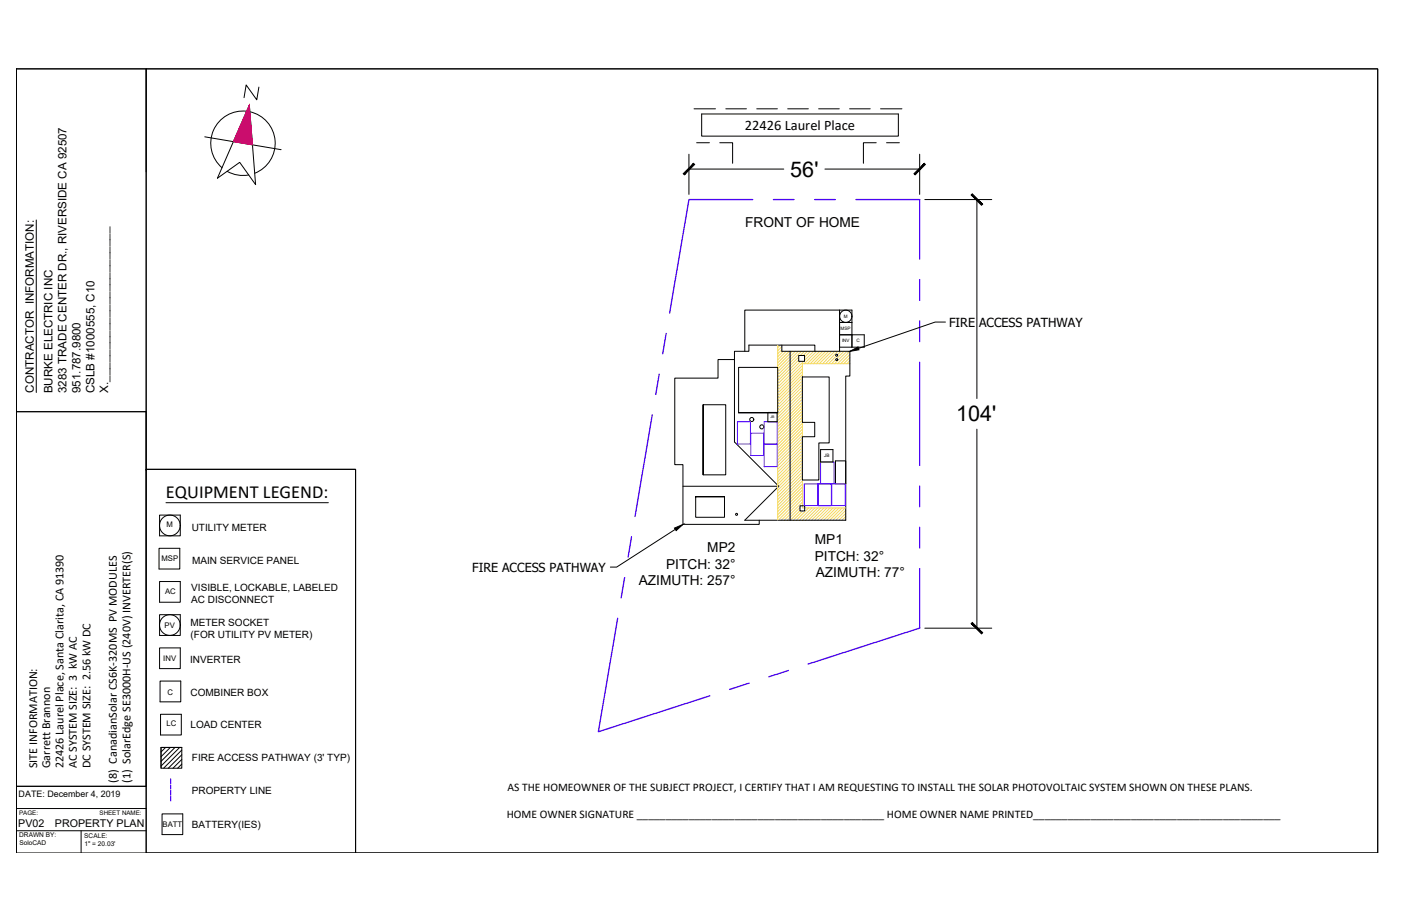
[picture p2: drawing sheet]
<svg xmlns="http://www.w3.org/2000/svg" width="432mm" height="279mm" viewBox="0 0 432 279" stroke-linecap="round" stroke-linejoin="round" font-family="sans-serif">
<defs><g id="words">
<g font-size="6.7">
<text x="243.2" y="54.4">56'</text>
<text x="294.3" y="129.7">104'</text>
</g>
<text font-size="5.7" x="51.1" y="153.2">EQUIPMENT LEGEND:</text>
<text font-size="4.4" x="229.2" y="40">22426 Laurel Place</text>
<g font-size="4.2">
<text x="229.3" y="69.7">FRONT OF HOME</text>
<text x="250.8" y="167.4">MP1</text>
<text x="217.7" y="169.9">MP2</text>
<text x="250.8" y="172.5">PITCH: 32°</text>
<text x="205" y="175">PITCH: 32°</text>
<text x="251.1" y="177.5">AZIMUTH: 77°</text>
<text x="196.6" y="180">AZIMUTH: 257°</text>
</g>
<g font-size="3.9">
<text x="292.1" y="100.5">FIRE ACCESS PATHWAY</text>
<text x="145.3" y="175.9">FIRE ACCESS PATHWAY</text>
</g>
<g font-size="3.7">
<text x="11.5" y="236.4" transform="rotate(-90 11.5 236.4)">SITE INFORMATION:</text>
<text x="15.4" y="236.4" transform="rotate(-90 15.4 236.4)">Garrett Brannon</text>
<text x="19.6" y="236.4" transform="rotate(-90 19.6 236.4)">22426 Laurel Place, Santa Clarita, CA 91390</text>
<text x="23.7" y="236.4" transform="rotate(-90 23.7 236.4)">AC SYSTEM SIZE: 3 kW AC</text>
<text x="27.8" y="236.4" transform="rotate(-90 27.8 236.4)">DC SYSTEM SIZE: 2.56 kW DC</text>
<text x="35.9" y="240.8" transform="rotate(-90 35.9 240.8)">(8) CanadianSolar CS6K-320MS PV MODULES</text>
<text x="40.1" y="240.8" transform="rotate(-90 40.1 240.8)">(1) SolarEdge SE3000H-US (240V) INVERTER(S)</text>
</g>
<g font-size="3.6">
<text x="10.4" y="120.8" transform="rotate(-90 10.4 120.8)">CONTRACTOR INFORMATION:</text>
<text x="16.2" y="121" transform="rotate(-90 16.2 121)">BURKE ELECTRIC INC</text>
<text x="20.5" y="120.9" transform="rotate(-90 20.5 120.9)">3283 TRADE CENTER DR., RIVERSIDE CA 92507</text>
<text x="24.8" y="120.9" transform="rotate(-90 24.8 120.9)">951.787.9800</text>
<text x="29" y="120.9" transform="rotate(-90 29 120.9)">CSLB #1000555, C10</text>
<text x="33.3" y="120.8" transform="rotate(-90 33.3 120.8)">X.________________________</text>
<text x="156.2" y="243.4">AS THE HOMEOWNER OF THE SUBJECT PROJECT, I CERTIFY THAT I AM REQUESTING TO INSTALL THE SOLAR PHOTOVOLTAIC SYSTEM SHOWN ON THESE PLANS.</text>
<text x="156" y="251.8">HOME OWNER SIGNATURE ___________________________________________ HOME OWNER NAME PRINTED___________________________________________</text>
</g>
<g font-size="3.3">
<text x="5.6" y="254.5">PV02</text>
<text x="16.9" y="254.6">PROPERTY PLAN</text>
</g>
<g font-size="3.1">
<text x="59" y="163.4">UTILITY METER</text>
<text x="59.1" y="173.4">MAIN SERVICE PANEL</text>
<text x="58.9" y="181.9">VISIBLE, LOCKABLE, LABELED</text>
<text x="58.9" y="185.6">AC DISCONNECT</text>
<text x="58.6" y="192.6">METER SOCKET</text>
<text x="58.7" y="196.3">(FOR UTILITY PV METER)</text>
<text x="58.5" y="204.1">INVERTER</text>
<text x="58.7" y="214.3">COMBINER BOX</text>
<text x="58.6" y="224">LOAD CENTER</text>
<text x="59.1" y="234.2">FIRE ACCESS PATHWAY (3' TYP)</text>
<text x="59.1" y="244.2">PROPERTY LINE</text>
<text x="59.1" y="254.7">BATTERY(IES)</text>
</g>
<text font-size="2.7" x="5.7" y="245.1">DATE: December 4, 2019</text>
<g font-size="2.4">
<text x="51.2" y="162.2">M</text>
<text x="49.7" y="172.7">MSP</text>
<text x="50.8" y="182.9">AC</text>
<text x="50.6" y="193.2">PV</text>
<text x="50.3" y="203.5">INV</text>
<text x="51.5" y="213.8">C</text>
<text x="51.3" y="223.5">LC</text>
<text x="50" y="254.5">BATT</text>
</g>
<g font-size="2">
<text x="5.9" y="257.7">DRAWN BY:</text>
<text x="25.9" y="257.7">SCALE:</text>
<text x="6" y="260.1">SoloCAD</text>
<text x="26" y="260.3">1&quot; = 20.03'</text>
</g>
<g font-size="1.9">
<text x="5.9" y="250.8">PAGE:</text>
<text x="30.6" y="250.8">SHEET NAME:</text>
</g>
<g font-size="1.4">
<text x="258.7" y="101.5">MSP</text>
<text x="259.7" y="97.7">M</text>
<text x="259.2" y="105.4">INV</text>
<text x="263.6" y="105.3">C</text>
<text x="253.6" y="140.7">JB</text>
</g>
<text font-size="1.1" x="237.1" y="128.7">JB</text>
</g></defs>
<!-- layer: 0 -->
<g fill="none" stroke="#000" stroke-width=".31">
<path d="M4.9 21.2h40.1v105.5h-40.1zM4.9 21.2v241.3h419.1v-241.3h-419.1v241.3v-6.3M45 21.2h379v241.3h-314.6v-118.1h-64.4v.3zM45 21.2v31.7M213.6 33.5h6.6M215.9 35.1h60.6v6.8h-60.6zM223.4 33.5h6.3M232.9 33.5h6.4M242.4 33.5h6.4M252 33.5h6.3M261.5 33.5h6.3M271 33.5h6.6"/>
<path d="M212 47.5v12.3M212 52h29.2M214.4 43.9h3.9M221.5 43.9h4v6.3M253.9 52h29.1M269.7 43.9h-4v6.3M272.8 43.9h4M283 47.5v12.3M284.6 61.4h20.6M300.7 61.4v61.2M226 110.6h-5v5.8h-13.3v26.6h2.5v18.4h23.5v-1.3M229.2 108.1v-12.7h29.2v12.7"/>
<path d="M240.6 106.2v1.9h21v7.6h-1.3v44.4h-31.1l10.5-10.5-13.7-13.6v-27.9h4.5v-1.9h20.3v1.9M243.2 108.1v52M245.8 109.4h1.8v1.8h-1.8zM246.9 116h8.3v20.3h-3.2v11.4h-5.1v-13.3h3.8v-4.4h-3.8zM4.9 126.7h40.1v115.3h-40.1zM45 126.7v115.2M216.4 124.5v21.6h7v-21.6h-7v21.6M227.3 127v-13.9h12.1v13.9h-12.1h12.1M300.7 132.1v61.2M210.2 149.6h29.5M214.1 152.8h8.9h-8.9v6.4h8.9v-6.4M246.2 155.6h1.5v1.6h-1.5z"/>
<path d="M257.1 141.8h3.2v7h-3.2zM257.1 141.8v7M284.6 193.3h20.6M51 230l-1.4 1.4M52.4 230l-2.8 2.9M53.9 230l-4.3 4.3M55.3 230l-5.7 5.7M56 230.8l-5.6 5.6M56 232.2l-4.2 4.2M56 233.7l-2.8 2.7M56 235.1l-1.3 1.3M4.9 242h40.1v20.5"/>
<path d="M4.9 248.8h40.1M4.9 255.6h40.1M25 255.6v6.9"/>
<circle cx="257.5" cy="109.3" r=".31"/>
<circle cx="257.5" cy="110.7" r=".31"/>
<circle cx="231.4" cy="129.1" r=".62"/>
<circle cx="234.5" cy="131.3" r=".62"/>
<circle cx="226.7" cy="158.3" r=".31"/>
<circle cx="52.3" cy="161.7" r="3.2"/>
<circle cx="52.3" cy="192.3" r="3.2"/>
</g>
<!-- layer: Title Block -->
<g fill="none" stroke="#000" stroke-width=".31">
<path d="M11.2 67.7v53.1M262.2 95.4h-3.8v3.8M291 99.1h-3.2l-23.6 8.1M258.4 106.8v-3.8h3.8v3.8v-3.8h3.8v3.8M236.3 129.8v-2.9h2.9v2.9M45 144.4h64.4v118.1h-64.4zM51.1 154.7h50M55.5 158.5h-6.4v6.4M252.5 142.2v-3.9h3.9v3.9M55.3 168.7h-6.4v6.4M55.5 178.9h-6.4v6.4M207.8 162.9l-18 11.6h-2"/>
<path d="M55.5 199.4h-6.4v6.3M55.5 189.1h-6.4v6.4M55.6 209.6h-6.3v6.4M55.8 219.8h-6.4v6.4M56 230h-6.4v6.4M56.2 250.4h-6.3v6.4"/>
</g>
<!-- layer: _Setbacks -->
<g fill="none" stroke="#f6d95b" stroke-width=".31">
<path d="M239.4 106.2v53.9M240.2 106.2l-.8 .8M240.6 106.7l-1.2 1.2M240.6 107.6l-1.2 1.3M241.1 108.1l-1.7 1.7M242 108.1l-2.6 2.6M242.9 108.1l-3.5 3.6M243.8 108.1l-4.4 4.5M244.8 108.1l-5.4 5.4M245.7 108.1l-6.3 6.4M245.8 109.9l-6.4 6.4M245.8 110.8l-6.4 6.5"/>
<path d="M246.4 111.2l-7 7M246.7 108.1l-7.3 7.3M246.9 115.3l-7.5 7.6M246.9 116.2l-7.5 7.6M246.9 117.2l-7.5 7.5M246.9 118.1l-7.5 7.6M246.9 119l-7.5 7.6M246.9 120l-7.5 7.5M247 113.4l-7.6 7.6M247 114.3l-7.6 7.6M247 112.5l-7.6 7.6M247.3 111.2l-7.9 7.9"/>
<path d="M247.6 108.1l-1.3 1.3M248.5 108.1l-1.3 1.3M249.5 108.1l-1.9 1.8M250.4 108.1l-2.8 2.8M251.3 108.1l-3.8 3.8M252.3 108.1l-3.8 3.8M253.2 108.1l-3.8 3.8M254.1 108.1l-3.8 3.8M255.1 108.1l-3.8 3.8M256 108.1l-3.8 3.8M256.9 108.1l-3.8 3.8M257.2 110.6l-1.3 1.3"/>
<path d="M257.3 109.6l-2.3 2.3M257.9 108.1l-3.8 3.8M258.8 108.1l-1.1 1.1M259.7 108.1l-2.2 2.3M260.7 108.1l-3.8 3.8M261.6 108.1l-3.8 3.8M261.6 109.1l-2.9 2.8M261.6 110l-1.9 1.9M261.6 111l-1 .9M261.6 111.9h-.1M261.6 111.9h-14.6v44.4h13.3M246.9 127.4l-7.5 7.6"/>
<path d="M246.9 128.4l-7.5 7.5M246.9 129.3l-7.5 7.6M246.9 131.2l-7.5 7.5M246.9 132.1l-7.5 7.6M246.9 133l-7.5 7.6M246.9 134l-7.5 7.5M246.9 134.9l-7.5 7.6M246.9 135.8l-7.5 7.6M246.9 136.8l-7.5 7.6M246.9 137.7l-7.5 7.6M246.9 138.6l-7.5 7.6M246.9 139.6l-7.5 7.6"/>
<path d="M246.9 120.9l-7.5 7.6M246.9 121.8l-7.5 7.6M246.9 122.8l-7.5 7.5M246.9 123.7l-7.5 7.6M246.9 124.6l-7.5 7.6M246.9 125.6l-7.5 7.5M246.9 126.5l-7.5 7.6M247 130.2l-7.6 7.6M246.2 156.2l-3.9 3.9M246.2 157.1l-3 3M246.9 140.5l-7.5 7.6M246.9 141.4l-7.5 7.6"/>
<path d="M246.9 142.4l-7.5 7.5M246.9 143.3l-7.5 7.6M246.9 144.3l-7.5 7.5M246.9 145.2l-7.5 7.6M246.9 146.1l-7.5 7.6M246.9 147l-7.5 7.6M247 155.4h.1M247 148l-7.6 7.6M247 148.9l-7.6 7.6M247 149.8l-7.6 7.6M247 150.7l-7.6 7.7M247 151.7l-7.6 7.6"/>
<path d="M247 152.6l-7.5 7.5M247 153.5l-6.6 6.6M247 154.5l-5.6 5.6M247 157.2l-2.8 2.9M248.9 156.3l-3.8 3.8M249.8 156.3l-3.8 3.8M250.8 156.3l-3.8 3.8M251.7 156.3l-3.8 3.8M252.7 156.3l-3.9 3.8M253.6 156.3l-3.8 3.8M254.5 156.3l-3.8 3.8M255.4 156.3l-3.8 3.8"/>
<path d="M256.4 156.3l-3.8 3.8M257.3 156.3l-3.8 3.8M258.2 156.3l-3.7 3.8M259.2 156.3l-3.8 3.8M260.1 156.3l-3.8 3.8M260.3 157.1l-3.1 3M260.3 158l-2.1 2.1M260.3 158.9l-1.2 1.2M260.3 159.9l-.2 .2"/>
</g>
<!-- layer: Module -->
<path d="M227 129.8h4v6.8h-4zM231.1 133.3h4v6.9h-4zM235.2 129.8h4v6.8h-4zM235.2 136.7h4v6.9h-4zM247.5 148.9h4.2v6.7h-4.2zM251.8 148.9h4.1v6.7h-4.1zM252.5 142.2h4.2v6.6h-4.2zM256 148.9h4.1v6.7h-4.1z" fill="none" stroke="#7f00ff" stroke-width=".31"/>
<!-- layer: _Property Line -->
<g fill="none" stroke="#4b00ff" stroke-width=".4">
<path d="M231.7 61.4h-19.7l-5.9 34.9M238 61.4h6.4M250.7 61.4h6.4M263.4 61.4h19.6v18.3M283 86.1v6.3M283 98.8v6.3M202.9 115.1l-1.1 6.3M205 102.6l-1 6.3M283 111.5v31.7M200.8 127.6l-5.4 31.3M283 149.6v6.3M192.2 177.7l-1 6.3"/>
<path d="M194.4 165.2l-1.1 6.3M283 162.3v6.3M283 175v18.3l-34.3 11M190.1 190.2l-5.9 35 34.3-11.1M230.6 210.2l-6.1 2M242.7 206.3l-6.1 2M52.5 239.7v1.4M52.5 241.6v1.2M52.5 243.3v1.3M52.5 245.2v1.2"/>
</g>
<!-- layer: BOS Icons -->
<g fill="none" stroke="#000" stroke-width=".31">
<path d="M262.2 95.4v7.6h-3.8v-3.8h3.8M258.4 106.8h7.6M236.3 129.8h2.9M55.5 158.5v6.4h-6.4M252.5 142.2h3.9M55.3 168.7v6.4h-6.4M55.5 178.9v6.4h-6.4M55.5 199.4v6.3h-6.4M55.5 189.1v6.4h-6.4M55.6 209.6v6.4h-6.3M55.8 219.8v6.4h-6.4M49.6 230h6.4v6.4h-6.4z"/>
<path d="M56.2 250.4v6.4h-6.3"/>
<circle cx="260.3" cy="97.3" r="1.89"/>
</g>
<!-- layer: 0 -->
<path d="M111.7 245.8h37.3v15.4h-37.3z" fill="none" stroke="#fff" stroke-width=".31"/>
<!-- layer: Title Block -->
<path d="M261.6 108.1l2.5-1.3 .3 .8zM207.6 162.5l2.6-1.1-2.1 1.9z" fill="#000" stroke="#000" stroke-width=".31"/>
<!-- layer: 0 -->
<g fill="#000" stroke="#000" stroke-width=".31">
<path d="M213.5 50.3l-2.9 3.5 3.2-3.2zM213.5 50.3l-2.9 3.5-.3-.4z"/>
<path d="M281.3 53.4l.3 .4 2.9-3.5zM284.5 50.3l.3 .3-3.2 3.2z"/>
<path d="M298.9 60l3.2 3.2 .3-.4zM298.9 60l.3-.4 3.2 3.2z"/>
<path d="M299.2 191.5l-.3 .4 3.5 2.8zM298.9 191.9l3.5 2.8-.3 .4z"/>
</g>
<!-- layer: Compass -->
<path d="M75.9 34.2a9.9 9.9 0 0 0-10.2 5.9 9.9 9.9 0 0 0 2.6 11.5M76.7 32.3l2 24.5-4.9-6.8-6.9 4.8zM76.9 34.4a9.9 9.9 0 0 1 7.8 8.9 9.9 9.9 0 0 1-6.3 10M79.7 26.8l-.7 3.9-3.2-4.6-.7 4M63 42.1l23.5 4M69.9 52.7a9.9 9.9 0 0 0 6.7 1.1" fill="none" stroke="#000" stroke-width=".31"/>
<path d="M76.7 32.3l1 12.3-5.9-1z" fill="#f00" stroke="#f00" stroke-width=".31"/>
<use href="#words"/>
</svg>
